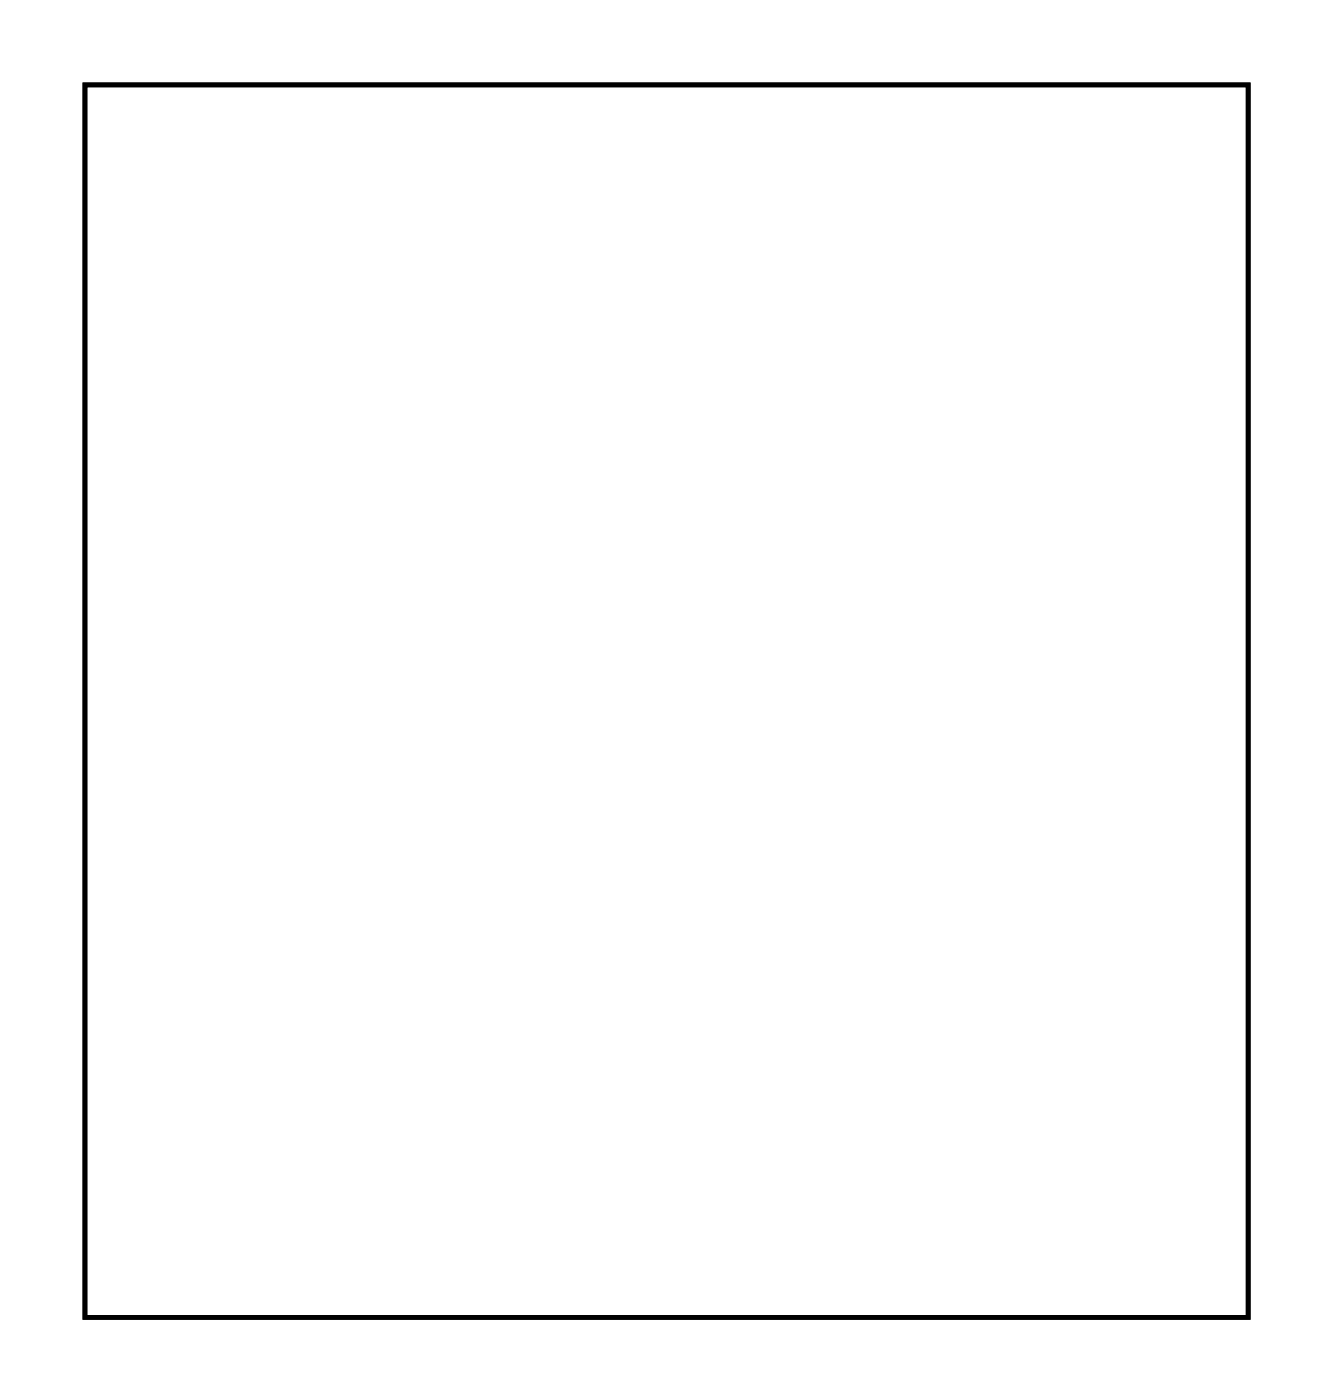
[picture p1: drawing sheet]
<svg xmlns="http://www.w3.org/2000/svg" width="57mm" height="60mm" viewBox="0 0 57 60" stroke-linecap="round" stroke-linejoin="round" font-family="sans-serif">
<path d="M3.6 3.6h49.8v52.8h-49.8z" fill="none" stroke="#000" stroke-width=".2"/>
<path d="M3.6 3.6h49.8v52.8h-49.8z" fill="none" stroke="#000" stroke-width=".04"/>
<circle cx="36.5" cy="23.7" r=".76" fill="#fff"/>
<circle cx="36.5" cy="23.7" r=".76" fill="none" stroke="#fff" stroke-width=".7" stroke-linecap="butt"/>
<circle cx="39.1" cy="23.7" r=".76" fill="#fff"/>
<circle cx="39.1" cy="23.7" r=".76" fill="none" stroke="#fff" stroke-width=".7" stroke-linecap="butt"/>
<circle cx="41.6" cy="23.7" r=".76" fill="#fff"/>
<circle cx="41.6" cy="23.7" r=".76" fill="none" stroke="#fff" stroke-width=".7" stroke-linecap="butt"/>
<circle cx="44.1" cy="23.7" r=".76" fill="#fff"/>
<circle cx="44.1" cy="23.7" r=".76" fill="none" stroke="#fff" stroke-width=".7" stroke-linecap="butt"/>
<circle cx="46.7" cy="23.7" r=".76" fill="#fff"/>
<circle cx="46.7" cy="23.7" r=".76" fill="none" stroke="#fff" stroke-width=".7" stroke-linecap="butt"/>
<circle cx="31.4" cy="23.7" r=".76" fill="#fff"/>
<circle cx="31.4" cy="23.7" r=".76" fill="none" stroke="#fff" stroke-width=".7" stroke-linecap="butt"/>
<circle cx="34" cy="23.7" r=".76" fill="#fff"/>
<circle cx="34" cy="23.7" r=".76" fill="none" stroke="#fff" stroke-width=".7" stroke-linecap="butt"/>
<circle cx="26.4" cy="23.7" r=".76" fill="#fff"/>
<circle cx="26.4" cy="23.7" r=".76" fill="none" stroke="#fff" stroke-width=".7" stroke-linecap="butt"/>
<circle cx="28.9" cy="23.7" r=".76" fill="#fff"/>
<circle cx="28.9" cy="23.7" r=".76" fill="none" stroke="#fff" stroke-width=".7" stroke-linecap="butt"/>
<circle cx="23.8" cy="23.7" r=".76" fill="#fff"/>
<circle cx="23.8" cy="23.7" r=".76" fill="none" stroke="#fff" stroke-width=".7" stroke-linecap="butt"/>
<path d="M10.4 43.3h1.5v1.5h-1.5z" fill="#fff"/>
<path d="M10.4 43.3h1.5v1.5h-1.5z" fill="none" stroke="#fff" stroke-width=".76" stroke-linecap="butt"/>
<circle cx="11.1" cy="44" r=".74" fill="#fff"/>
<circle cx="11.1" cy="44" r=".74" fill="none" stroke="#fff" stroke-width=".76" stroke-linecap="butt"/>
<circle cx="11.1" cy="41.5" r=".74" fill="#fff"/>
<circle cx="11.1" cy="41.5" r=".74" fill="none" stroke="#fff" stroke-width=".76" stroke-linecap="butt"/>
<path d="M45.9 40.8h1.5v1.4h-1.5z" fill="#fff"/>
<path d="M45.9 40.8h1.5v1.4h-1.5z" fill="none" stroke="#fff" stroke-width=".76" stroke-linecap="butt"/>
<circle cx="46.7" cy="41.5" r=".74" fill="#fff"/>
<circle cx="46.7" cy="41.5" r=".74" fill="none" stroke="#fff" stroke-width=".76" stroke-linecap="butt"/>
<circle cx="46.7" cy="44" r=".74" fill="#fff"/>
<circle cx="46.7" cy="44" r=".74" fill="none" stroke="#fff" stroke-width=".76" stroke-linecap="butt"/>
<path d="M10.4 28.1h1.5v1.4h-1.5z" fill="#fff"/>
<path d="M10.4 28.1h1.5v1.4h-1.5z" fill="none" stroke="#fff" stroke-width=".76" stroke-linecap="butt"/>
<circle cx="11.1" cy="28.8" r=".74" fill="#fff"/>
<circle cx="11.1" cy="28.8" r=".74" fill="none" stroke="#fff" stroke-width=".76" stroke-linecap="butt"/>
<circle cx="11.1" cy="31.3" r=".74" fill="#fff"/>
<circle cx="11.1" cy="31.3" r=".74" fill="none" stroke="#fff" stroke-width=".76" stroke-linecap="butt"/>
<path d="M45.9 28.1h1.5v1.4h-1.5z" fill="#fff"/>
<path d="M45.9 28.1h1.5v1.4h-1.5z" fill="none" stroke="#fff" stroke-width=".76" stroke-linecap="butt"/>
<circle cx="46.7" cy="28.8" r=".74" fill="#fff"/>
<circle cx="46.7" cy="28.8" r=".74" fill="none" stroke="#fff" stroke-width=".76" stroke-linecap="butt"/>
<circle cx="46.7" cy="31.3" r=".74" fill="#fff"/>
<circle cx="46.7" cy="31.3" r=".74" fill="none" stroke="#fff" stroke-width=".76" stroke-linecap="butt"/>
<circle cx="41.6" cy="41.5" r=".7" fill="#fff"/>
<circle cx="41.6" cy="41.5" r=".7" fill="none" stroke="#fff" stroke-width=".76" stroke-linecap="butt"/>
<circle cx="31.4" cy="41.5" r=".7" fill="#fff"/>
<circle cx="31.4" cy="41.5" r=".7" fill="none" stroke="#fff" stroke-width=".76" stroke-linecap="butt"/>
<circle cx="41.6" cy="28.8" r=".7" fill="#fff"/>
<circle cx="41.6" cy="28.8" r=".7" fill="none" stroke="#fff" stroke-width=".76" stroke-linecap="butt"/>
<circle cx="31.4" cy="28.8" r=".7" fill="#fff"/>
<circle cx="31.4" cy="28.8" r=".7" fill="none" stroke="#fff" stroke-width=".76" stroke-linecap="butt"/>
<circle cx="18.7" cy="28.8" r=".7" fill="#fff"/>
<circle cx="18.7" cy="28.8" r=".7" fill="none" stroke="#fff" stroke-width=".76" stroke-linecap="butt"/>
<circle cx="28.9" cy="28.8" r=".7" fill="#fff"/>
<circle cx="28.9" cy="28.8" r=".7" fill="none" stroke="#fff" stroke-width=".76" stroke-linecap="butt"/>
<circle cx="23.8" cy="46.6" r=".7" fill="#fff"/>
<circle cx="23.8" cy="46.6" r=".7" fill="none" stroke="#fff" stroke-width=".76" stroke-linecap="butt"/>
<circle cx="34" cy="46.6" r=".7" fill="#fff"/>
<circle cx="34" cy="46.6" r=".7" fill="none" stroke="#fff" stroke-width=".76" stroke-linecap="butt"/>
<circle cx="16.2" cy="54.2" r=".66" fill="#fff"/>
<circle cx="16.2" cy="54.2" r=".66" fill="none" stroke="#fff" stroke-width=".61" stroke-linecap="butt"/>
<circle cx="13.7" cy="54.2" r=".66" fill="#fff"/>
<circle cx="13.7" cy="54.2" r=".66" fill="none" stroke="#fff" stroke-width=".61" stroke-linecap="butt"/>
<circle cx="11.1" cy="54.2" r=".66" fill="#fff"/>
<circle cx="11.1" cy="54.2" r=".66" fill="none" stroke="#fff" stroke-width=".61" stroke-linecap="butt"/>
<circle cx="8.6" cy="54.2" r=".66" fill="#fff"/>
<circle cx="8.6" cy="54.2" r=".66" fill="none" stroke="#fff" stroke-width=".61" stroke-linecap="butt"/>
<circle cx="6" cy="54.2" r=".66" fill="#fff"/>
<circle cx="6" cy="54.2" r=".66" fill="none" stroke="#fff" stroke-width=".61" stroke-linecap="butt"/>
<circle cx="27.9" cy="5.9" r=".66" fill="#fff"/>
<circle cx="27.9" cy="5.9" r=".66" fill="none" stroke="#fff" stroke-width=".61" stroke-linecap="butt"/>
<circle cx="30.4" cy="5.9" r=".66" fill="#fff"/>
<circle cx="30.4" cy="5.9" r=".66" fill="none" stroke="#fff" stroke-width=".61" stroke-linecap="butt"/>
<circle cx="33" cy="5.9" r=".66" fill="#fff"/>
<circle cx="33" cy="5.9" r=".66" fill="none" stroke="#fff" stroke-width=".61" stroke-linecap="butt"/>
<circle cx="35.5" cy="5.9" r=".66" fill="#fff"/>
<circle cx="35.5" cy="5.9" r=".66" fill="none" stroke="#fff" stroke-width=".61" stroke-linecap="butt"/>
<circle cx="38" cy="5.9" r=".66" fill="#fff"/>
<circle cx="38" cy="5.9" r=".66" fill="none" stroke="#fff" stroke-width=".61" stroke-linecap="butt"/>
<circle cx="40.6" cy="5.9" r=".66" fill="#fff"/>
<circle cx="40.6" cy="5.9" r=".66" fill="none" stroke="#fff" stroke-width=".61" stroke-linecap="butt"/>
<circle cx="43.1" cy="5.9" r=".66" fill="#fff"/>
<circle cx="43.1" cy="5.9" r=".66" fill="none" stroke="#fff" stroke-width=".61" stroke-linecap="butt"/>
<circle cx="45.7" cy="5.9" r=".66" fill="#fff"/>
<circle cx="45.7" cy="5.9" r=".66" fill="none" stroke="#fff" stroke-width=".61" stroke-linecap="butt"/>
<circle cx="48.2" cy="5.9" r=".66" fill="#fff"/>
<circle cx="48.2" cy="5.9" r=".66" fill="none" stroke="#fff" stroke-width=".61" stroke-linecap="butt"/>
<circle cx="50.7" cy="5.9" r=".66" fill="#fff"/>
<circle cx="50.7" cy="5.9" r=".66" fill="none" stroke="#fff" stroke-width=".61" stroke-linecap="butt"/>
<circle cx="6" cy="5.9" r=".66" fill="#fff"/>
<circle cx="6" cy="5.9" r=".66" fill="none" stroke="#fff" stroke-width=".61" stroke-linecap="butt"/>
<circle cx="8.6" cy="5.9" r=".66" fill="#fff"/>
<circle cx="8.6" cy="5.9" r=".66" fill="none" stroke="#fff" stroke-width=".61" stroke-linecap="butt"/>
<circle cx="11.1" cy="5.9" r=".66" fill="#fff"/>
<circle cx="11.1" cy="5.9" r=".66" fill="none" stroke="#fff" stroke-width=".61" stroke-linecap="butt"/>
<circle cx="13.7" cy="5.9" r=".66" fill="#fff"/>
<circle cx="13.7" cy="5.9" r=".66" fill="none" stroke="#fff" stroke-width=".61" stroke-linecap="butt"/>
<circle cx="16.2" cy="5.9" r=".66" fill="#fff"/>
<circle cx="16.2" cy="5.9" r=".66" fill="none" stroke="#fff" stroke-width=".61" stroke-linecap="butt"/>
<circle cx="18.7" cy="5.9" r=".66" fill="#fff"/>
<circle cx="18.7" cy="5.9" r=".66" fill="none" stroke="#fff" stroke-width=".61" stroke-linecap="butt"/>
<circle cx="21.3" cy="5.9" r=".66" fill="#fff"/>
<circle cx="21.3" cy="5.9" r=".66" fill="none" stroke="#fff" stroke-width=".61" stroke-linecap="butt"/>
<circle cx="23.8" cy="5.9" r=".66" fill="#fff"/>
<circle cx="23.8" cy="5.9" r=".66" fill="none" stroke="#fff" stroke-width=".61" stroke-linecap="butt"/>
<circle cx="39.1" cy="54.2" r=".66" fill="#fff"/>
<circle cx="39.1" cy="54.2" r=".66" fill="none" stroke="#fff" stroke-width=".61" stroke-linecap="butt"/>
<circle cx="41.6" cy="54.2" r=".66" fill="#fff"/>
<circle cx="41.6" cy="54.2" r=".66" fill="none" stroke="#fff" stroke-width=".61" stroke-linecap="butt"/>
<circle cx="36.5" cy="54.2" r=".66" fill="#fff"/>
<circle cx="36.5" cy="54.2" r=".66" fill="none" stroke="#fff" stroke-width=".61" stroke-linecap="butt"/>
<circle cx="34" cy="54.2" r=".66" fill="#fff"/>
<circle cx="34" cy="54.2" r=".66" fill="none" stroke="#fff" stroke-width=".61" stroke-linecap="butt"/>
<circle cx="31.4" cy="54.2" r=".66" fill="#fff"/>
<circle cx="31.4" cy="54.2" r=".66" fill="none" stroke="#fff" stroke-width=".61" stroke-linecap="butt"/>
<circle cx="28.9" cy="54.2" r=".66" fill="#fff"/>
<circle cx="28.9" cy="54.2" r=".66" fill="none" stroke="#fff" stroke-width=".61" stroke-linecap="butt"/>
<circle cx="26.4" cy="54.2" r=".66" fill="#fff"/>
<circle cx="26.4" cy="54.2" r=".66" fill="none" stroke="#fff" stroke-width=".61" stroke-linecap="butt"/>
<circle cx="23.8" cy="54.2" r=".66" fill="#fff"/>
<circle cx="23.8" cy="54.2" r=".66" fill="none" stroke="#fff" stroke-width=".61" stroke-linecap="butt"/>
<circle cx="18.7" cy="54.2" r=".66" fill="#fff"/>
<circle cx="18.7" cy="54.2" r=".66" fill="none" stroke="#fff" stroke-width=".61" stroke-linecap="butt"/>
</svg>
